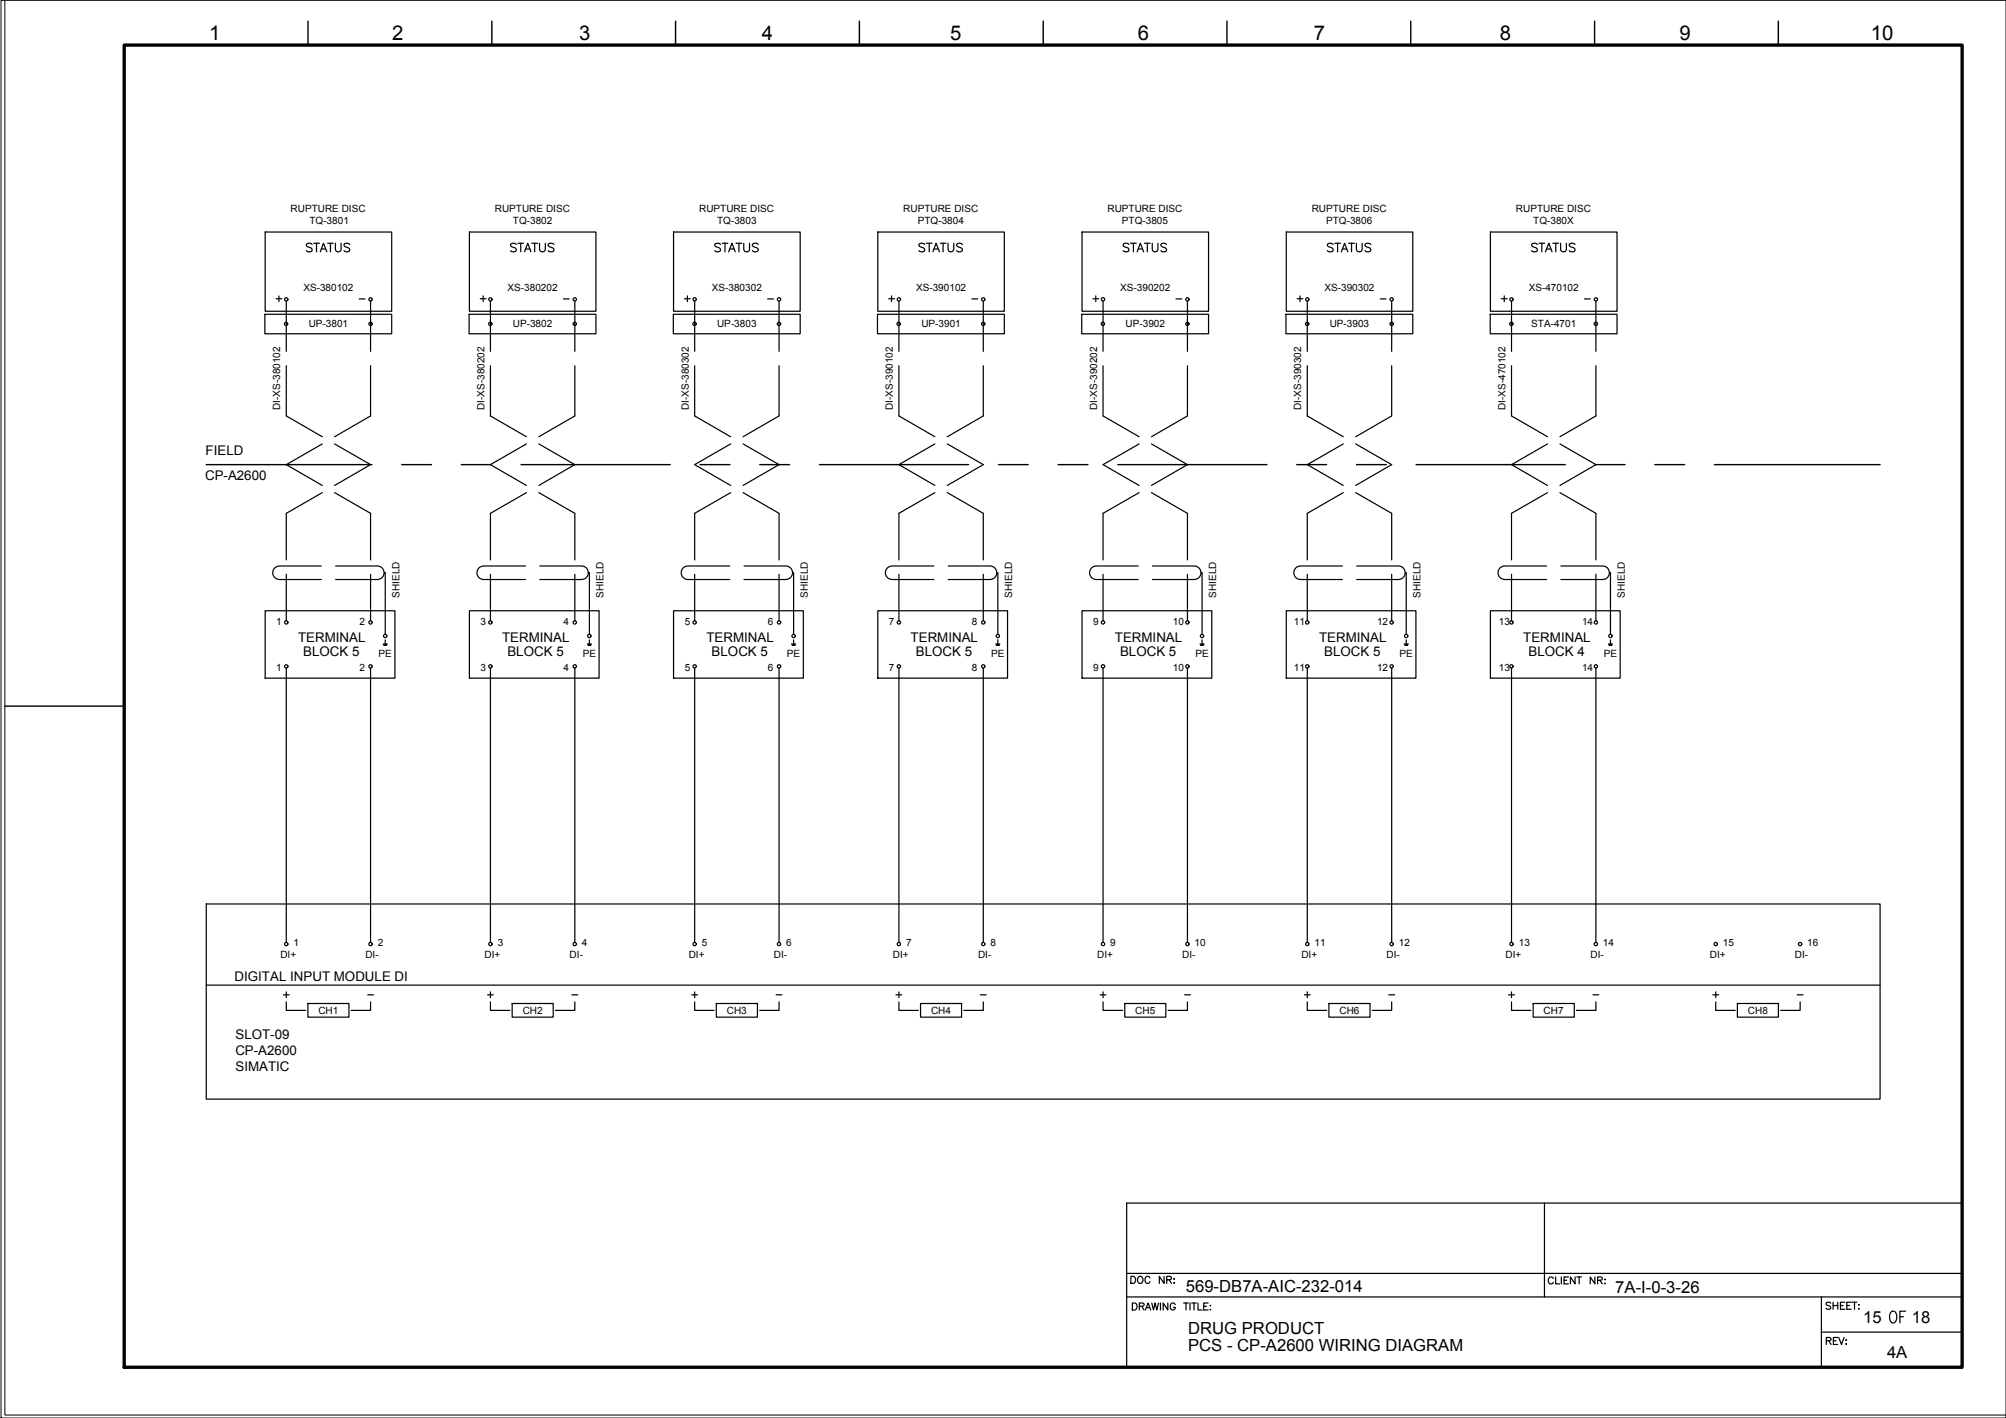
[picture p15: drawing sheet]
<svg xmlns="http://www.w3.org/2000/svg" width="420mm" height="297mm" viewBox="0 0 420 297" stroke-linecap="round" stroke-linejoin="round" font-family="sans-serif">
<defs><g id="words">
<text font-size="5.7" x="394.8" y="278.3">OF</text>
<g font-size="4.9">
<text x="63.1" y="54">STATUS</text>
<text x="106.2" y="54">STATUS</text>
<text x="148.9" y="54">STATUS</text>
<text x="191.6" y="54">STATUS</text>
<text x="234.2" y="54">STATUS</text>
<text x="277.3" y="54">STATUS</text>
<text x="320" y="54">STATUS</text>
</g>
<g font-size="4.4">
<text x="185.2" y="64.6">+</text>
<text x="143.9" y="210.3">+</text>
<text x="186.6" y="210.3">+</text>
<text x="357.7" y="210.3">+</text>
<text x="381.7" y="282.9">REV:</text>
</g>
<g font-size="4.3">
<text x="43.8" y="8.4">1</text>
<text x="82.1" y="8.4">2</text>
<text x="121.3" y="8.4">3</text>
<text x="159.5" y="8.4">4</text>
<text x="199" y="8.4">5</text>
<text x="238.3" y="8.4">6</text>
<text x="275.2" y="8.4">7</text>
<text x="314.1" y="8.4">8</text>
<text x="351.7" y="8.4">9</text>
<text x="391.8" y="8.4">10</text>
</g>
<g font-size="3.5">
<text x="248.4" y="270.6">569-DB7A-AIC-232-014</text>
<text x="338.3" y="270.8">7A-I-0-3-26</text>
<text x="248.9" y="279.5">DRUG PRODUCT</text>
<text x="390.2" y="277">15</text>
<text x="400.5" y="277">18</text>
<text x="248.9" y="283.1">PCS - CP-A2600 WIRING DIAGRAM</text>
<text x="395.2" y="284.4">4A</text>
</g>
<g font-size="2.8">
<text x="43.1" y="95.4">FIELD</text>
<text x="42.9" y="100.5">CP-A2600</text>
<text x="62.4" y="134.5">TERMINAL</text>
<text x="63.5" y="137.4">BLOCK 5</text>
<text x="105.2" y="134.5">TERMINAL</text>
<text x="106.3" y="137.4">BLOCK 5</text>
<text x="148" y="134.5">TERMINAL</text>
<text x="149.1" y="137.4">BLOCK 5</text>
<text x="190.7" y="134.5">TERMINAL</text>
<text x="191.8" y="137.4">BLOCK 5</text>
<text x="233.5" y="134.5">TERMINAL</text>
<text x="234.6" y="137.4">BLOCK 5</text>
<text x="276.3" y="134.5">TERMINAL</text>
<text x="277.4" y="137.4">BLOCK 5</text>
<text x="319" y="134.5">TERMINAL</text>
<text x="320.2" y="137.4">BLOCK 4</text>
<text x="49.1" y="205.5">DIGITAL INPUT MODULE DI</text>
<text x="49.3" y="221">CP-A2600</text>
<text x="49.3" y="217.7">SLOT-09</text>
<text x="49.3" y="224.4">SIMATIC</text>
</g>
<g font-size="2.6">
<text x="74.4" y="63.9">-</text>
<text x="117.1" y="63.9">-</text>
<text x="159.8" y="63.9">-</text>
<text x="202.8" y="63.9">-</text>
<text x="245.5" y="63.9">-</text>
<text x="288.2" y="63.9">-</text>
<text x="330.9" y="63.9">-</text>
<text x="76.2" y="209.5">-</text>
<text x="118.9" y="209.5">-</text>
<text x="161.6" y="209.5">-</text>
<text x="204.6" y="209.5">-</text>
<text x="247.3" y="209.5">-</text>
<text x="290" y="209.5">-</text>
<text x="332.7" y="209.5">-</text>
<text x="375.7" y="209.5">-</text>
</g>
<g font-size="2.1">
<text x="60.9" y="44.3">RUPTURE DISC</text>
<text x="64.8" y="46.8">TQ-3801</text>
<text x="103.7" y="44.3">RUPTURE DISC</text>
<text x="107.4" y="46.8">TQ-3802</text>
<text x="146.4" y="44.3">RUPTURE DISC</text>
<text x="150.2" y="46.8">TQ-3803</text>
<text x="189.2" y="44.3">RUPTURE DISC</text>
<text x="192.2" y="46.8">PTQ-3804</text>
<text x="232" y="44.3">RUPTURE DISC</text>
<text x="235" y="46.8">PTQ-3805</text>
<text x="274.7" y="44.3">RUPTURE DISC</text>
<text x="277.8" y="46.8">PTQ-3806</text>
<text x="317.5" y="44.3">RUPTURE DISC</text>
<text x="321.1" y="46.8">TQ-380X</text>
<text x="63.5" y="61.1">XS-380102</text>
<text x="106.3" y="61.1">XS-380202</text>
<text x="149.1" y="61.1">XS-380302</text>
<text x="191.9" y="61.1">XS-390102</text>
<text x="234.6" y="61.1">XS-390202</text>
<text x="277.4" y="61.1">XS-390302</text>
<text x="320.2" y="61.1">XS-470102</text>
<text x="64.7" y="68.5">UP-3801</text>
<text x="107.4" y="68.5">UP-3802</text>
<text x="150.2" y="68.5">UP-3803</text>
<text x="193" y="68.5">UP-3901</text>
<text x="235.8" y="68.5">UP-3902</text>
<text x="278.5" y="68.5">UP-3903</text>
<text x="320.7" y="68.5">STA-4701</text>
<text x="58.7" y="85.9" transform="rotate(-90 58.7 85.9)">DI-XS-380102</text>
<text x="101.5" y="85.9" transform="rotate(-90 101.5 85.9)">DI-XS-380202</text>
<text x="144.3" y="85.9" transform="rotate(-90 144.3 85.9)">DI-XS-380302</text>
<text x="187" y="85.9" transform="rotate(-90 187 85.9)">DI-XS-390102</text>
<text x="229.8" y="85.9" transform="rotate(-90 229.8 85.9)">DI-XS-390202</text>
<text x="272.6" y="85.9" transform="rotate(-90 272.6 85.9)">DI-XS-390302</text>
<text x="315.3" y="85.9" transform="rotate(-90 315.3 85.9)">DI-XS-470102</text>
<text x="83.7" y="125.2" transform="rotate(-90 83.7 125.2)">SHIELD</text>
<text x="126.4" y="125.2" transform="rotate(-90 126.4 125.2)">SHIELD</text>
<text x="169.2" y="125.2" transform="rotate(-90 169.2 125.2)">SHIELD</text>
<text x="212" y="125.2" transform="rotate(-90 212 125.2)">SHIELD</text>
<text x="254.8" y="125.2" transform="rotate(-90 254.8 125.2)">SHIELD</text>
<text x="297.5" y="125.2" transform="rotate(-90 297.5 125.2)">SHIELD</text>
<text x="340.3" y="125.2" transform="rotate(-90 340.3 125.2)">SHIELD</text>
<text x="57.8" y="130.9">1</text>
<text x="75.3" y="131">2</text>
<text x="100.6" y="130.9">3</text>
<text x="118" y="131">4</text>
<text x="143.4" y="130.9">5</text>
<text x="160.8" y="131">6</text>
<text x="186.2" y="130.9">7</text>
<text x="203.6" y="131">8</text>
<text x="228.9" y="130.9">9</text>
<text x="245.6" y="131">10</text>
<text x="271" y="130.9">11</text>
<text x="288.4" y="131">12</text>
<text x="313.9" y="130.9">13</text>
<text x="331.4" y="131">14</text>
<text x="79.3" y="137.6">PE</text>
<text x="122" y="137.6">PE</text>
<text x="164.8" y="137.6">PE</text>
<text x="207.6" y="137.6">PE</text>
<text x="250.4" y="137.6">PE</text>
<text x="293.1" y="137.6">PE</text>
<text x="335.9" y="137.6">PE</text>
<text x="57.8" y="140.6">1</text>
<text x="75.3" y="140.5">2</text>
<text x="100.6" y="140.6">3</text>
<text x="118" y="140.5">4</text>
<text x="143.4" y="140.6">5</text>
<text x="160.8" y="140.5">6</text>
<text x="186.2" y="140.6">7</text>
<text x="203.6" y="140.5">8</text>
<text x="228.9" y="140.6">9</text>
<text x="245.6" y="140.5">10</text>
<text x="271" y="140.6">11</text>
<text x="288.4" y="140.5">12</text>
<text x="313.9" y="140.6">13</text>
<text x="331.4" y="140.5">14</text>
<text x="58.7" y="200.8">DI+</text>
<text x="61.5" y="198.2">1</text>
<text x="76.5" y="200.8">DI-</text>
<text x="79.1" y="198.2">2</text>
<text x="101.5" y="200.8">DI+</text>
<text x="104.2" y="198.2">3</text>
<text x="119.3" y="200.8">DI-</text>
<text x="121.9" y="198.2">4</text>
<text x="144.3" y="200.8">DI+</text>
<text x="147" y="198.2">5</text>
<text x="162.1" y="200.8">DI-</text>
<text x="164.7" y="198.2">6</text>
<text x="187" y="200.8">DI+</text>
<text x="189.8" y="198.2">7</text>
<text x="204.9" y="200.8">DI-</text>
<text x="207.4" y="198.2">8</text>
<text x="229.8" y="200.8">DI+</text>
<text x="232.6" y="198.2">9</text>
<text x="247.6" y="200.8">DI-</text>
<text x="250.2" y="198.2">10</text>
<text x="272.6" y="200.8">DI+</text>
<text x="275.3" y="198.2">11</text>
<text x="290.4" y="200.8">DI-</text>
<text x="293" y="198.2">12</text>
<text x="315.3" y="200.8">DI+</text>
<text x="318.1" y="198.2">13</text>
<text x="333.2" y="200.8">DI-</text>
<text x="335.7" y="198.2">14</text>
<text x="358.1" y="200.8">DI+</text>
<text x="360.9" y="198.2">15</text>
<text x="375.9" y="200.8">DI-</text>
<text x="378.5" y="198.2">16</text>
<text x="66.7" y="212.4">CH1</text>
<text x="109.5" y="212.4">CH2</text>
<text x="152.2" y="212.4">CH3</text>
<text x="195" y="212.4">CH4</text>
<text x="237.8" y="212.4">CH5</text>
<text x="280.6" y="212.4">CH6</text>
<text x="323.3" y="212.4">CH7</text>
<text x="366.1" y="212.4">CH8</text>
</g>
</g></defs>
<!-- layer: G-TTLB-TTLB -->
<path d="M26 9.4h385v277h-385z" fill="none" stroke="#000" stroke-width=".7"/>
<!-- layer: G-TTLB-OTLN -->
<path d="M1 .1v296.3h419.1" fill="none" stroke="#000" stroke-width=".21"/>
<!-- layer: G-TTLB-INDX -->
<path d="M64.5 4.4v5M103 4.4v5M141.5 4.4v5M180 4.4v5M218.5 4.4v5M257 4.4v5M295.5 4.4v5M334 4.4v5M372.5 4.4v5M1 147.9h25" fill="none" stroke="#000" stroke-width=".3"/>
<!-- layer: LGSP IA4$0$LG_PLOT -->
<path d="M323.5 252v19.7M236 266.7h175M236 271.7h175M381.5 279h29.5M381.5 271.7v14.7M236 286.4h175" fill="none" stroke="#000" stroke-width=".25"/>
<!-- layer: LG_PLOT -->
<g fill="none" stroke="#000" stroke-width=".25">
<path d="M411 252h-175v34.4M236.9 267.4h.5a.8 .8 0 0 1 .5 .7 .8 .8 0 0 1-.5 .7h-.5zM237.2 273h.5a.78 .78 0 0 1 .5 .7 .78 .78 0 0 1-.5 .7h-.5zM238.4 267.6a.55 .55 0 0 1 .6-.2 .55 .55 0 0 1 .4 .5v.4a.56 .56 0 0 1-.6 .6 .56 .56 0 0 1-.5-.6zM238.6 273.6h.9l.1-.2v-.3l-1-.1v1.4M239.1 273.6l.5 .8M239.9 274.4l.6-1.4 .5 1.4M240.1 273.9h.7M240.9 267.7a.53 .53 0 0 0-.7-.3 .53 .53 0 0 0-.4 .5v.4a.53 .53 0 0 0 .5 .5 .53 .53 0 0 0 .6-.3M241.2 273l.4 1.4 .3-1.4 .4 1.4 .4-1.4M243.1 273v1.4M243.8 267.4v1.4l-1-1.4v1.4"/>
<path d="M244.4 268.1l.8-.1 .2-.3-.4-.3h-.6v1.4M244.6 273v1.4l-1-1.4v1.4M244.9 268.1l.5 .7M245.9 267.9h.1zM245.9 268.7v.1zM246.1 273.3a.54 .54 0 0 0-.6-.3 .54 .54 0 0 0-.4 .5v.4a.52 .52 0 0 0 .5 .5 .52 .52 0 0 0 .5-.5h-.3M247.9 273h1M248.4 273v1.4M249.2 273v1.4M249.6 273h1M250.1 273v1.4M250.9 273v1.4h.9"/>
<path d="M252.1 273.6h.6M253 273h-.9v1.4h.9M253.4 273.5h.2zM253.4 274.3h.2zM325.4 267.8a.55 .55 0 0 0-.7-.3 .55 .55 0 0 0-.4 .5v.4a.55 .55 0 0 0 .4 .6 .55 .55 0 0 0 .7-.4M325.8 267.5v1.5h.9M327 267.5v1.5M327.6 268.2h.5M328.5 267.5h-.9v1.5h.9M329.9 267.5v1.5l-1-1.5v1.5M330.3 267.5h.9M330.8 267.5v1.5"/>
<path d="M334.1 267.5v1.5l-1-1.5v1.5M334.6 268.2l.8-.1 .2-.2-.1-.3-.9-.1v1.5M335.1 268.2l.5 .8M336.1 268h.1zM336.1 268.9h.1zM383.4 273l-.3-.2-.6 .2 .1 .4 .8 .3v.4l-.1 .1-.5 .1-.3-.2M383.9 272.8v1.5M383.9 273.5h1M384.9 272.8v1.5M385.5 273.5h.5M386.4 272.8h-.9v1.5h.9M386.8 273.5h.6"/>
<path d="M387.7 272.8h-.9v1.5h.9M387.9 272.8h1M388.4 272.8v1.5M389.3 273.3v.1zM389.3 274.1v.2z"/>
</g>
<!-- layer: I_DATA -->
<g fill="none" stroke="#000" stroke-width=".25">
<path d="M55.5 48.6h26.5v16.6h-26.5zM98.3 48.6h26.5v16.6h-26.5zM141.1 48.6h26.5v16.6h-26.5zM183.9 48.6h26.5v16.6h-26.5zM226.6 48.6h26.5v16.6h-26.5zM269.4 48.6h26.5v16.6h-26.5zM312.2 48.6h26.5v16.6h-26.5zM55.5 65.8h26.5v4.1h-26.5zM57.8 62.6h1.2M58.4 62v1.2M98.3 65.8h26.5v4.1h-26.5zM100.6 62.6h1.2"/>
<path d="M101.2 62v1.2M141 65.8h26.6v4.1h-26.6zM143.4 62.6h1.2M144 62v1.2M183.8 65.8h26.6v4.1h-26.6zM226.6 65.8h26.5v4.1h-26.5zM228.9 62.6h1.2M229.5 62v1.2M269.3 65.8h26.6v4.1h-26.6zM271.7 62.6h1.2M272.3 62v1.2M312.1 65.8h26.6v4.1h-26.6z"/>
<path d="M314.5 62.6h1.2M315.1 62v1.2M55.5 127.9h27.2v14.2h-27.2zM80.3 134.9h.8M80.3 135.1h.7M80.4 135.2h.5M80.7 134v.9M98.3 127.9h27.2v14.2h-27.2zM123 134.9h.9M123.1 135.1h.7M123.2 135.2h.5M123.4 134v.9"/>
<path d="M141.1 127.9h27.2v14.2h-27.2zM165.8 134.9h.8M165.9 135.1h.7M165.9 135.2h.6M166.2 134v.9M183.9 127.9h27.1v14.2h-27.1zM208.6 134.9h.8M208.6 135.1h.7M208.7 135.2h.6M209 134v.9M226.6 127.9h27.2v14.2h-27.2zM251.4 134.9h.8"/>
<path d="M251.4 135.1h.7M251.5 135.2h.5M251.8 134v.9M269.4 127.9h27.2v14.2h-27.2zM294.1 134.9h.9M294.2 135.1h.7M294.3 135.2h.5M294.5 134v.9M312.2 127.9h27.1v14.2h-27.1zM336.9 134.9h.8M337 135.1h.7M337 135.2h.6"/>
<path d="M337.3 134v.9M43.2 189.4h350.6v40.8h-350.6zM59.4 208.4h1.2M60 209.9v1.8h4M60 207.8v1.2M64.5 210.2h8.6v2.9h-8.6zM77.6 209.9v1.8h-4M102.1 208.4h1.2M102.7 209.9v1.8h4.1M102.7 207.8v1.2M107.3 210.2h8.6v2.9h-8.6zM120.4 209.9v1.8h-4.1"/>
<path d="M145.5 209.9v1.8h4.1M150 210.2h8.6v2.9h-8.6zM163.2 209.9v1.8h-4.1M188.3 209.9v1.8h4M192.8 210.2h8.6v2.9h-8.6zM206 209.9v1.8h-4.1M230.4 208.4h1.2M231 209.9v1.8h4.1M231 207.8v1.2M235.6 210.2h8.6v2.9h-8.6zM248.7 209.9v1.8h-4.1M273.2 208.4h1.2"/>
<path d="M273.8 209.9v1.8h4.1M273.8 207.8v1.2M278.3 210.2h8.7v2.9h-8.7zM291.5 209.9v1.8h-4.1M316 208.4h1.2M316.6 209.9v1.8h4.1M316.6 207.8v1.2M321.1 210.2h8.6v2.9h-8.6zM334.3 209.9v1.8h-4.1M359.4 209.9v1.8h4M363.9 210.2h8.6v2.9h-8.6zM377 209.9v1.8h-4"/>
<circle cx="59.9" cy="67.8" r=".35"/>
<circle cx="60" cy="62.7" r=".35"/>
<circle cx="77.6" cy="67.8" r=".35"/>
<circle cx="102.7" cy="67.8" r=".35"/>
<circle cx="102.7" cy="62.7" r=".35"/>
<circle cx="120.4" cy="67.8" r=".35"/>
<circle cx="145.5" cy="67.8" r=".35"/>
<circle cx="145.5" cy="62.7" r=".35"/>
<circle cx="163.2" cy="67.8" r=".35"/>
<circle cx="188.2" cy="67.8" r=".35"/>
<circle cx="205.9" cy="67.8" r=".35"/>
<circle cx="231" cy="67.8" r=".35"/>
<circle cx="231" cy="62.7" r=".35"/>
<circle cx="248.7" cy="67.8" r=".35"/>
<circle cx="273.8" cy="67.8" r=".35"/>
<circle cx="273.8" cy="62.7" r=".35"/>
<circle cx="291.5" cy="67.8" r=".35"/>
<circle cx="316.6" cy="67.8" r=".35"/>
<circle cx="316.6" cy="62.7" r=".35"/>
<circle cx="334.3" cy="67.8" r=".35"/>
<circle cx="60" cy="130.4" r=".35"/>
<circle cx="60" cy="139.6" r=".35"/>
<circle cx="77.6" cy="130.4" r=".35"/>
<circle cx="77.6" cy="139.6" r=".35"/>
<circle cx="80.7" cy="133.2" r=".35"/>
<circle cx="102.7" cy="130.4" r=".35"/>
<circle cx="102.7" cy="139.6" r=".35"/>
<circle cx="120.4" cy="130.4" r=".35"/>
<circle cx="120.4" cy="139.6" r=".35"/>
<circle cx="123.4" cy="133.2" r=".35"/>
<circle cx="145.5" cy="139.6" r=".35"/>
<circle cx="145.5" cy="130.4" r=".35"/>
<circle cx="163.2" cy="139.6" r=".35"/>
<circle cx="163.2" cy="130.4" r=".35"/>
<circle cx="166.2" cy="133.2" r=".35"/>
<circle cx="188.3" cy="130.4" r=".35"/>
<circle cx="188.3" cy="139.6" r=".35"/>
<circle cx="205.9" cy="139.6" r=".35"/>
<circle cx="205.9" cy="130.4" r=".35"/>
<circle cx="209" cy="133.2" r=".35"/>
<circle cx="231" cy="130.4" r=".35"/>
<circle cx="231" cy="139.6" r=".35"/>
<circle cx="248.7" cy="139.6" r=".35"/>
<circle cx="248.7" cy="130.4" r=".35"/>
<circle cx="251.8" cy="133.2" r=".35"/>
<circle cx="273.8" cy="139.6" r=".35"/>
<circle cx="273.8" cy="130.4" r=".35"/>
<circle cx="291.5" cy="139.6" r=".35"/>
<circle cx="291.5" cy="130.4" r=".35"/>
<circle cx="294.5" cy="133.2" r=".35"/>
<circle cx="316.6" cy="130.4" r=".35"/>
<circle cx="316.6" cy="139.6" r=".35"/>
<circle cx="334.3" cy="139.6" r=".35"/>
<circle cx="334.3" cy="130.4" r=".35"/>
<circle cx="337.3" cy="133.2" r=".35"/>
<circle cx="60" cy="197.8" r=".35"/>
<circle cx="77.6" cy="197.8" r=".35"/>
<circle cx="102.7" cy="197.8" r=".35"/>
<circle cx="120.4" cy="197.8" r=".35"/>
<circle cx="145.5" cy="197.8" r=".35"/>
<circle cx="163.2" cy="197.8" r=".35"/>
<circle cx="188.3" cy="197.8" r=".35"/>
<circle cx="205.9" cy="197.8" r=".35"/>
<circle cx="231" cy="197.8" r=".35"/>
<circle cx="248.7" cy="197.8" r=".35"/>
<circle cx="273.8" cy="197.8" r=".35"/>
<circle cx="291.5" cy="197.8" r=".35"/>
<circle cx="316.6" cy="197.8" r=".35"/>
<circle cx="334.3" cy="197.8" r=".35"/>
<circle cx="359.4" cy="197.8" r=".35"/>
<circle cx="377" cy="197.8" r=".35"/>
</g>
<!-- layer: EI-CTRL -->
<path d="M43.2 206.4h350.6" fill="none" stroke="#000" stroke-width=".25"/>
<!-- layer: I_LIMIT_LINE -->
<g fill="none" stroke="#000" stroke-width=".3">
<path d="M43.2 97.3h34.7M84.1 97.3h6.3M96.6 97.3h6.3M109.1 97.3h31.3M146.6 97.3h6.3M159.1 97.3h6.3M171.6 97.3h31.3M209.1 97.3h6.3M221.6 97.3h6.3M234.1 97.3h31.3M271.6 97.3h6.3M284.1 97.3h6.3"/>
<path d="M296.6 97.3h31.3M334.1 97.3h6.3M346.6 97.3h6.2M359.1 97.3h34.7"/>
</g>
<!-- layer: I_El_CTRL -->
<g fill="none" stroke="#000" stroke-width=".25">
<path d="M60 139.9v57.5M77.6 139.9v57.5M102.7 139.9v57.5M120.4 139.9v57.5M145.5 139.9v57.5M163.2 139.9v57.5M188.3 139.9v57.5M206 139.9v57.5M231 139.9v57.5M248.7 139.9v57.5M273.8 139.9v57.5M291.5 139.9v57.5"/>
<path d="M316.6 139.9v57.5M334.3 139.9v57.5"/>
</g>
<!-- layer: I_TABS -->
<g fill="none" stroke="#000" stroke-width=".25">
<path d="M60 63.1v10.5M60 76.6v10.5l7.5 4.4M77.6 63.1v10.5M77.6 76.6v10.5l-7.5 4.4M102.7 63.1v10.5M102.7 76.6v10.5l7.6 4.4M120.4 63.1v10.5M120.4 76.6v10.5l-7.5 4.4M145.5 63.1v10.5M145.5 76.6v10.5l7.5 4.4M163.2 63.1v10.5M163.2 76.6v10.5l-7.6 4.4"/>
<path d="M188.3 63.1v10.5M188.3 76.6v10.5l7.5 4.4M206 63.1v10.5M206 76.6v10.5l-7.6 4.4M231 63.1v10.5M231 76.6v10.5l7.6 4.4M248.7 63.1v10.5M248.7 76.6v10.5l-7.5 4.4M273.8 63.1v10.5M273.8 76.6v10.5l7.5 4.4M291.5 63.1v10.5M291.5 76.6v10.5l-7.5 4.4"/>
<path d="M316.6 63.1v10.5M316.6 76.6v10.5l7.5 4.4M334.3 63.1v10.5M334.3 76.6v10.5l-7.6 4.4M67.5 93l-7.5 4.3 7.5 4.4M70.1 93l7.5 4.3-7.5 4.4M110.3 93l-7.6 4.3 7.6 4.4M112.9 93l7.5 4.3-7.5 4.4M153 93l-7.5 4.3 7.5 4.4M155.6 93l7.6 4.3-7.6 4.4M195.8 93l-7.5 4.3 7.5 4.4M198.4 93l7.6 4.3-7.6 4.4"/>
<path d="M238.6 93l-7.6 4.3 7.6 4.4M241.2 93l7.5 4.3-7.5 4.4M281.3 93l-7.5 4.3 7.5 4.4M284 93l7.5 4.3-7.5 4.4M324.1 93l-7.5 4.3 7.5 4.4M326.7 93l7.6 4.3-7.6 4.4M67.3 118.6h-8.8a1.42 1.42 0 0 0-1.4 1.4 1.42 1.42 0 0 0 1.4 1.4h8.8M67.5 103.2l-7.5 4.3v9.8M70.1 103.2l7.5 4.3v9.8M70.3 118.6h8.7a1.42 1.42 0 0 1 1.5 1.4 1.42 1.42 0 0 1-1.5 1.4h-8.7M80.5 120h.2v12.9M110.1 118.6h-8.8a1.42 1.42 0 0 0-1.4 1.4 1.42 1.42 0 0 0 1.4 1.4h8.8"/>
<path d="M110.3 103.2l-7.6 4.3v9.8M112.9 103.2l7.5 4.3v9.8M113.1 118.6h8.7a1.42 1.42 0 0 1 1.4 1.4 1.42 1.42 0 0 1-1.4 1.4h-8.7M123.2 120h.2v12.9M152.8 118.6h-8.7a1.42 1.42 0 0 0-1.4 1.4 1.42 1.42 0 0 0 1.4 1.4h8.7M153 103.2l-7.5 4.3v9.8M155.6 103.2l7.6 4.3v9.8M155.8 118.6h8.8a1.42 1.42 0 0 1 1.4 1.4 1.42 1.42 0 0 1-1.4 1.4h-8.8M166 120h.2v12.9M195.6 118.6h-8.7a1.42 1.42 0 0 0-1.5 1.4 1.42 1.42 0 0 0 1.5 1.4h8.7M195.8 103.2l-7.5 4.3v9.8M198.4 103.2l7.6 4.3v9.8"/>
<path d="M198.6 118.6h8.7a1.42 1.42 0 0 1 1.5 1.4 1.42 1.42 0 0 1-1.5 1.4h-8.7M208.8 120h.2v12.9M238.4 118.6h-8.8a1.42 1.42 0 0 0-1.4 1.4 1.42 1.42 0 0 0 1.4 1.4h8.8M238.6 103.2l-7.6 4.3v9.8M241.2 103.2l7.5 4.3v9.8M241.4 118.6h8.7a1.42 1.42 0 0 1 1.5 1.4 1.42 1.42 0 0 1-1.5 1.4h-8.7M251.5 120h.3v12.9M281.2 118.6h-8.8a1.42 1.42 0 0 0-1.4 1.4 1.42 1.42 0 0 0 1.4 1.4h8.8M281.3 103.2l-7.5 4.3v9.8M284 103.2l7.5 4.3v9.8M284.2 118.6h8.7a1.42 1.42 0 0 1 1.4 1.4 1.42 1.42 0 0 1-1.4 1.4h-8.7M294.3 120h.2v12.9"/>
<path d="M323.9 118.6h-8.7a1.42 1.42 0 0 0-1.4 1.4 1.42 1.42 0 0 0 1.4 1.4h8.7M324.1 103.2l-7.5 4.3v9.8M326.7 103.2l7.6 4.3v9.8M326.9 118.6h8.8a1.42 1.42 0 0 1 1.4 1.4 1.42 1.42 0 0 1-1.4 1.4h-8.8M337.1 120h.2v12.9M60 120.3v9.8M77.6 120.3v9.8M102.7 120.3v9.8M120.4 120.3v9.8M145.5 120.3v9.8M163.2 120.3v9.8M188.3 120.3v9.8"/>
<path d="M206 120.3v9.8M231 120.3v9.8M248.7 120.3v9.8M273.8 120.3v9.8M291.5 120.3v9.8M316.6 120.3v9.8M334.3 120.3v9.8"/>
</g>
<!-- layer: 0 -->
<path d="M.2 .1h420v296.9h-420z" fill="none" stroke="#000" stroke-width=".21"/>
<use href="#words"/>
</svg>
